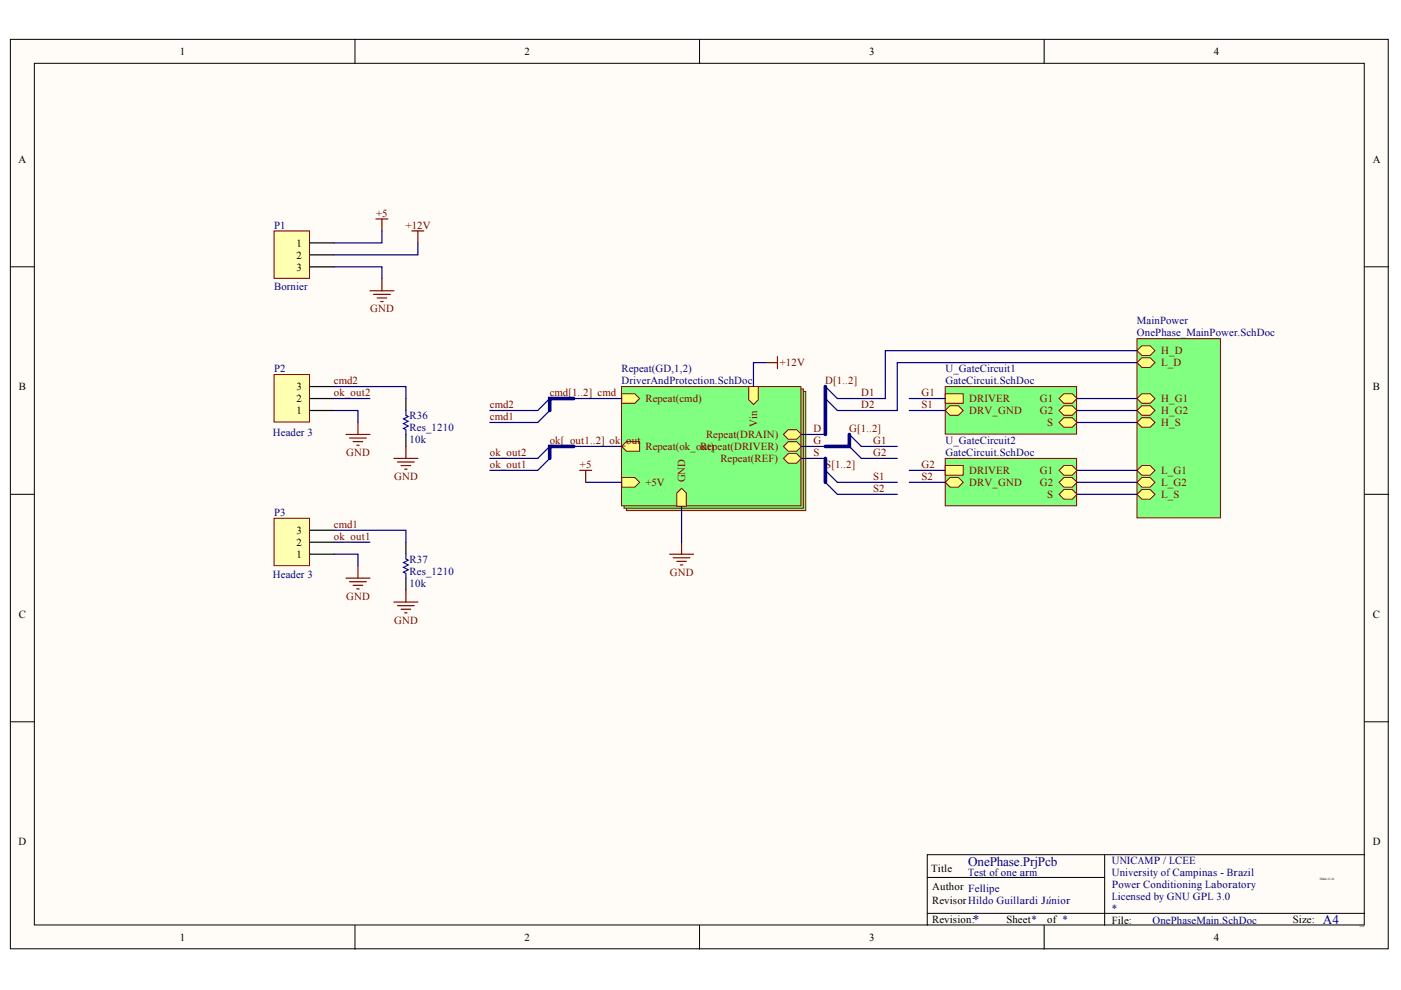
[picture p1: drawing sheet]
<svg xmlns="http://www.w3.org/2000/svg" width="297mm" height="210mm" viewBox="0 0 297 210" stroke-linecap="round" stroke-linejoin="round" font-family="sans-serif">
<defs><g id="words">
<g font-size="2.8" fill="#000081">
<text x="205.3" y="183.7">OnePhase.PrjPcb</text>
<text x="206.3" y="195.9">*</text>
<text x="280.4" y="195.9">A4</text>
</g>
<g font-size="2.3">
<text x="38.1" y="11.7">1</text>
<text x="111.2" y="11.7">2</text>
<text x="184.3" y="11.7">3</text>
<text x="257.4" y="11.7">4</text>
<text x="3.9" y="34.5">A</text>
<text x="291.1" y="34.5">A</text>
<text x="62.8" y="52.3">1</text>
<text x="62.8" y="54.8">2</text>
<text x="62.8" y="57.4">3</text>
<text x="4" y="82.7">B</text>
<text x="62.8" y="82.7">3</text>
<text x="291.1" y="82.7">B</text>
<text x="62.8" y="87.8">1</text>
<text x="62.8" y="85.3">2</text>
<text x="62.8" y="113.2">3</text>
<text x="62.8" y="118.3">1</text>
<text x="62.8" y="115.8">2</text>
<text x="4" y="131">C</text>
<text x="291.1" y="131">C</text>
<text x="3.9" y="179.2">D</text>
<text x="291.1" y="179.2">D</text>
<text x="197.4" y="184.8">Title</text>
<text x="197.6" y="188.6">Author Fellipe</text>
<text x="197.6" y="191.6">RevisorHildo Guillardi Júnior</text>
<text x="197.6" y="195.7">Revision:</text>
<text x="213.4" y="195.7">Sheet*</text>
<text x="222" y="195.7">of *</text>
<text x="235.7" y="195.9">File:</text>
<text x="274.1" y="195.7">Size:</text>
<text x="38.1" y="199.5">1</text>
<text x="111.2" y="199.5">2</text>
<text x="184.3" y="199.5">3</text>
<text x="257.4" y="199.5">4</text>
</g>
<g font-size="2.3" fill="#810000">
<text x="79.8" y="46">+5</text>
<text x="86" y="48.5">+12V</text>
<text x="78.5" y="66.2">GND</text>
<text x="165.3" y="77.7">+12V</text>
<text x="246.2" y="75.1">H_D</text>
<text x="246.2" y="77.7">L_D</text>
<text x="70.8" y="84">ok_out2</text>
<text x="70.8" y="81.5">cmd2</text>
<text x="116.5" y="84">cmd[1..2] cmd</text>
<text x="175" y="81.5">D[1..2]</text>
<text x="182.6" y="84">D1</text>
<text x="195.4" y="84">G1</text>
<text x="103.9" y="89.1">cmd1</text>
<text x="103.9" y="86.5">cmd2</text>
<text x="136.8" y="85.3">Repeat(cmd)</text>
<text x="182.6" y="86.5">D2</text>
<text x="195.4" y="86.5">S1</text>
<text x="205.5" y="85.3">DRIVER</text>
<text x="205.5" y="87.8">DRV_GND</text>
<text x="220.5" y="85.3">G1</text>
<text x="220.5" y="87.8">G2</text>
<text x="246.2" y="85.3">H_G1</text>
<text x="246.2" y="87.8">H_G2</text>
<text x="116.5" y="94.1">ok[_out1..2] ok_</text>
<text x="132.8" y="94.1">out</text>
<text x="136.8" y="95.4">Repeat(ok_oRepeat(DRIVER)</text>
<text x="148.8" y="95.4">ut)</text>
<text x="149.7" y="92.9">Repeat(DRAIN)</text>
<text x="160.5" y="90.5" transform="rotate(-90 160.5 90.5)">Vin</text>
<text x="172.4" y="91.6">D</text>
<text x="172.4" y="94.1">G</text>
<text x="180.1" y="91.6">G[1..2]</text>
<text x="185.1" y="94.1">G1</text>
<text x="222" y="90.3">S</text>
<text x="246.2" y="90.3">H_S</text>
<text x="73.4" y="96.7">GND</text>
<text x="83.6" y="101.7">GND</text>
<text x="103.9" y="99.2">ok_out1</text>
<text x="103.9" y="96.7">ok_out2</text>
<text x="123" y="99.2">+5</text>
<text x="152.7" y="97.9">Repeat(REF)</text>
<text x="172.4" y="96.7">S</text>
<text x="175" y="99.2">S[1..2]</text>
<text x="185.1" y="96.7">G2</text>
<text x="185.1" y="101.7">S1</text>
<text x="195.4" y="101.7">S2</text>
<text x="195.4" y="99.2">G2</text>
<text x="205.5" y="100.5">DRIVER</text>
<text x="220.5" y="100.5">G1</text>
<text x="246.2" y="100.5">L_G1</text>
<text x="136.8" y="103">+5V</text>
<text x="145.3" y="102.2" transform="rotate(-90 145.3 102.2)">GND</text>
<text x="185.1" y="104.4">S2</text>
<text x="205.5" y="103">DRV_GND</text>
<text x="220.5" y="103">G2</text>
<text x="222" y="105.6">S</text>
<text x="246.2" y="105.6">L_S</text>
<text x="246.2" y="103">L_G2</text>
<text x="70.8" y="112">cmd1</text>
<text x="70.8" y="114.5">ok_out1</text>
<text x="142" y="122.1">GND</text>
<text x="73.4" y="127.2">GND</text>
<text x="83.6" y="132.2">GND</text>
</g>
<g font-size="2.3" fill="#000081">
<text x="58.1" y="48.5">P1</text>
<text x="58.1" y="61.4">Bornier</text>
<text x="241" y="68.8">MainPower</text>
<text x="241" y="71.3">OnePhase_MainPower.SchDoc</text>
<text x="58.1" y="78.9">P2</text>
<text x="131.8" y="78.9">Repeat(GD,1,2)</text>
<text x="131.8" y="81.5">DriverAndProtection.SchDoc</text>
<text x="200.4" y="78.9">U_GateCircuit1</text>
<text x="200.4" y="81.5">GateCircuit.SchDoc</text>
<text x="86.9" y="88.8">R36</text>
<text x="57.8" y="92.4">Header 3</text>
<text x="86.9" y="93.9">10k</text>
<text x="86.9" y="91.3">Res_1210</text>
<text x="200.4" y="94.1">U_GateCircuit2</text>
<text x="200.4" y="96.7">GateCircuit.SchDoc</text>
<text x="58.1" y="109.4">P3</text>
<text x="86.9" y="119.3">R37</text>
<text x="57.8" y="122.6">Header 3</text>
<text x="86.9" y="124.4">10k</text>
<text x="86.9" y="121.8">Res_1210</text>
<text x="205.3" y="185.8">Test of one arm</text>
<text x="235.7" y="183.3">UNICAMP / LCEE</text>
<text x="235.7" y="185.8">University of Campinas - Brazil</text>
<text x="235.7" y="188.3">Power Conditioning Laboratory</text>
<text x="235.7" y="190.9">Licensed by GNU GPL 3.0</text>
<text x="235.7" y="193.4">*</text>
<text x="244.3" y="195.9">OnePhaseMain.SchDoc</text>
</g>
<text font-size=".7" x="279.9" y="186.7">Hildo G Jr</text>
<text font-size=".4" x="288.3" y="196.6">HGJr</text>
</g></defs>
<g fill="#fffcf8" stroke="#000" stroke-width=".21">
<path d="M2.2 8.3h292.1v192.9h-292.1z"/>
<path d="M7.3 13.4h281.9v182.7h-281.9z"/>
</g>
<g fill="none" stroke="#000" stroke-width=".21">
<path d="M75.3 8.3v5.1M148.3 8.3v5.1M221.4 8.3v5.1M2.2 56.6h5.1M289.4 56.6h5M2.2 104.8h5.1M289.4 104.8h5M2.2 153h5.1M289.4 153h5M75.3 196.2v5.1M148.3 196.2v5.1M196.6 186h37.6"/>
<path d="M196.6 193.7h92.8M221.4 196.2v5.1M234.2 181.2v15M289.4 181.2h-92.8v15"/>
</g>
<g fill="#81ff81" stroke="#810000" stroke-width=".21">
<path d="M132.8 83h38v25.3h-38z"/>
<path d="M132.3 82.5h38v25.3h-38z"/>
<path d="M131.8 82h38v25.2h-38z"/>
</g>
<path d="M131.8 83.5h2.8l1 1-1 1h-2.8z" fill-rule="evenodd" fill="#ffff81"/>
<path d="M131.8 83.5h2.8l1 1-1 1h-2.8z" fill="none" stroke="#810000" stroke-width=".21"/>
<path d="M166.1 92.1l1-1h1.8l1 1-1 1h-1.8z" fill-rule="evenodd" fill="#ffff81"/>
<path d="M166.1 92.1l1-1h1.8l1 1-1 1h-1.8z" fill="none" stroke="#810000" stroke-width=".21"/>
<path d="M166.1 94.7l1-1.1h1.8l1 1.1-1 1h-1.8z" fill-rule="evenodd" fill="#ffff81"/>
<path d="M166.1 94.7l1-1.1h1.8l1 1.1-1 1h-1.8z" fill="none" stroke="#810000" stroke-width=".21"/>
<path d="M166.1 97.2l1-1h1.8l1 1-1 1h-1.8z" fill-rule="evenodd" fill="#ffff81"/>
<path d="M166.1 97.2l1-1h1.8l1 1-1 1h-1.8z" fill="none" stroke="#810000" stroke-width=".21"/>
<path d="M143.5 104.6l1-1.1 1 1.1v2.7h-2z" fill-rule="evenodd" fill="#ffff81"/>
<path d="M143.5 104.6l1-1.1 1 1.1v2.7h-2z" fill="none" stroke="#810000" stroke-width=".21"/>
<path d="M158.7 82h2.1v2.8l-1 1-1.1-1z" fill-rule="evenodd" fill="#ffff81"/>
<path d="M158.7 82h2.1v2.8l-1 1-1.1-1z" fill="none" stroke="#810000" stroke-width=".21"/>
<path d="M131.8 101.3h2.8l1 1-1 1h-2.8z" fill-rule="evenodd" fill="#ffff81"/>
<path d="M131.8 101.3h2.8l1 1-1 1h-2.8z" fill="none" stroke="#810000" stroke-width=".21"/>
<path d="M131.8 94.7l1-1.1h2.8v2.1h-2.8z" fill-rule="evenodd" fill="#ffff81"/>
<path d="M131.8 94.7l1-1.1h2.8v2.1h-2.8z" fill="none" stroke="#810000" stroke-width=".21"/>
<path d="M116.6 87l-2.6 2.6M116.6 84.5l-2.6 2.5M116.6 97.2l-2.6 2.5M116.6 94.7l-2.6 2.5" fill="none" stroke="#000081" stroke-width=".25"/>
<path d="M241.1 71.8h17.7v38h-17.7z" fill="#81ff81" stroke="#810000" stroke-width=".21"/>
<path d="M241.1 74.3l1-1h1.8l1 1-1 1.1h-1.8z" fill-rule="evenodd" fill="#ffff81"/>
<path d="M241.1 74.3l1-1h1.8l1 1-1 1.1h-1.8z" fill="none" stroke="#810000" stroke-width=".21"/>
<path d="M241.1 76.9l1-1h1.8l1 1-1 1h-1.8z" fill-rule="evenodd" fill="#ffff81"/>
<path d="M241.1 76.9l1-1h1.8l1 1-1 1h-1.8z" fill="none" stroke="#810000" stroke-width=".21"/>
<path d="M241.1 104.8l1-1h1.8l1 1-1 1h-1.8z" fill-rule="evenodd" fill="#ffff81"/>
<path d="M241.1 104.8l1-1h1.8l1 1-1 1h-1.8z" fill="none" stroke="#810000" stroke-width=".21"/>
<path d="M241.1 89.6l1-1h1.8l1 1-1 1h-1.8z" fill-rule="evenodd" fill="#ffff81"/>
<path d="M241.1 89.6l1-1h1.8l1 1-1 1h-1.8z" fill="none" stroke="#810000" stroke-width=".21"/>
<path d="M241.1 99.7l1-1h1.8l1 1-1 1h-1.8z" fill-rule="evenodd" fill="#ffff81"/>
<path d="M241.1 99.7l1-1h1.8l1 1-1 1h-1.8z" fill="none" stroke="#810000" stroke-width=".21"/>
<path d="M241.1 84.5l1-1h1.8l1 1-1 1h-1.8z" fill-rule="evenodd" fill="#ffff81"/>
<path d="M241.1 84.5l1-1h1.8l1 1-1 1h-1.8z" fill="none" stroke="#810000" stroke-width=".21"/>
<path d="M241.1 87l1-1h1.8l1 1-1 1.1h-1.8z" fill-rule="evenodd" fill="#ffff81"/>
<path d="M241.1 87l1-1h1.8l1 1-1 1.1h-1.8z" fill="none" stroke="#810000" stroke-width=".21"/>
<path d="M241.1 102.3l1-1h1.8l1 1-1 1h-1.8z" fill-rule="evenodd" fill="#ffff81"/>
<path d="M241.1 102.3l1-1h1.8l1 1-1 1h-1.8z" fill="none" stroke="#810000" stroke-width=".21"/>
<path d="M175 82l2.5 2.5M175 84.5l2.5 2.5M175 99.7l2.5 2.6M180.1 94.7l2.5 2.5M180.1 92.1l2.5 2.6M175 102.3l2.5 2.5" fill="none" stroke="#000081" stroke-width=".25"/>
<path d="M162.3 76.9h2.5M164.8 75.6v2.6M142 117.5h5M142.7 118.3h3.6M143.5 119h2M144.2 119.8h.6M144.5 115v2.5" fill="none" stroke="#810000" stroke-width=".25"/>
<path d="M58.1 49h7.5v10h-7.5z" fill="#ffffb2" stroke="#810000" stroke-width=".21"/>
<path d="M65.7 51.5h5.1M65.7 54h5.1M65.7 56.6h5.1M86.1 84.5v2.5M86.1 92.1v2.6M86.1 115v2.5M86.1 122.6v2.5" fill="none" stroke="#000" stroke-width=".25"/>
<g fill="none" stroke="#810000" stroke-width=".25">
<path d="M79.7 46.4h2.5M81 46.4v2.6M81 59.1v2.6M87.3 49h2.6M88.6 49v2.5M78.4 61.7h5.1M79.2 62.4h3.6M80 63.2h2M80.7 63.9h.5M122.9 99.7h2.5M124.2 99.7v2.6M83.5 127.7h5.1"/>
<path d="M84.3 128.4h3.5M85 129.2h2.1M85.8 129.9h.5M86.1 125.1v2.6"/>
</g>
<g fill="none" stroke="#000081" stroke-width=".25">
<path d="M70.8 56.6h10.2v2.5M81 49v2.5h-10.2M88.6 51.5v2.5h-17.8M162.3 76.9h-2.5v5.1M103.8 97.2h10.2M103.8 99.7h10.2M103.8 87h10.2M121.6 84.5h10.2M121.6 94.7h10.2M169.9 94.7h5.1M169.9 92.1h5.1M169.9 97.2h5.1"/>
<path d="M182.6 94.7h7.6M182.6 97.2h7.6M124.2 102.3h7.6M144.5 107.3v7.7M177.5 102.3h12.7M177.5 104.8h12.7"/>
</g>
<path d="M121.6 84.5h-5v2.5M121.6 94.7h-5v2.5M175 82v10.1M175 97.2v5.1M180.1 92.1v2.6h-5.1" fill="none" stroke="#000081" stroke-width=".76"/>
<path d="M86.1 87v1.1l.5 .2-1.1 .5 1.1 .5-1.1 .5 1.1 .5-1.1 .5 .6 .3v1M86.1 117.5v1l.5 .3-1.1 .5 1.1 .5-1.1 .5 1.1 .5-1.1 .5 .6 .3v1" fill="none" stroke="#00f" stroke-width=".25"/>
<path d="M200.4 82h27.9v10h-27.9z" fill="#81ff81" stroke="#810000" stroke-width=".21"/>
<path d="M200.4 83.5h3.8v2h-3.8z" fill-rule="evenodd" fill="#ffff81"/>
<path d="M200.4 83.5h3.8v2h-3.8z" fill="none" stroke="#810000" stroke-width=".21"/>
<path d="M224.6 89.6l1-1h1.7l1.1 1-1.1 1h-1.7z" fill-rule="evenodd" fill="#ffff81"/>
<path d="M224.6 89.6l1-1h1.7l1.1 1-1.1 1h-1.7z" fill="none" stroke="#810000" stroke-width=".21"/>
<path d="M224.6 84.5l1-1h1.7l1.1 1-1.1 1h-1.7z" fill-rule="evenodd" fill="#ffff81"/>
<path d="M224.6 84.5l1-1h1.7l1.1 1-1.1 1h-1.7z" fill="none" stroke="#810000" stroke-width=".21"/>
<path d="M200.4 87l1-1h1.8l1 1-1 1.1h-1.8z" fill-rule="evenodd" fill="#ffff81"/>
<path d="M200.4 87l1-1h1.8l1 1-1 1.1h-1.8z" fill="none" stroke="#810000" stroke-width=".21"/>
<path d="M224.6 87l1-1h1.7l1.1 1-1.1 1.1h-1.7z" fill-rule="evenodd" fill="#ffff81"/>
<path d="M224.6 87l1-1h1.7l1.1 1-1.1 1.1h-1.7z" fill="none" stroke="#810000" stroke-width=".21"/>
<path d="M200.4 97.2h27.9v10h-27.9z" fill="#81ff81" stroke="#810000" stroke-width=".21"/>
<path d="M200.4 98.7h3.8v2h-3.8z" fill-rule="evenodd" fill="#ffff81"/>
<path d="M200.4 98.7h3.8v2h-3.8z" fill="none" stroke="#810000" stroke-width=".21"/>
<path d="M224.6 104.8l1-1h1.7l1.1 1-1.1 1h-1.7z" fill-rule="evenodd" fill="#ffff81"/>
<path d="M224.6 104.8l1-1h1.7l1.1 1-1.1 1h-1.7z" fill="none" stroke="#810000" stroke-width=".21"/>
<path d="M224.6 99.7l1-1h1.7l1.1 1-1.1 1h-1.7z" fill-rule="evenodd" fill="#ffff81"/>
<path d="M224.6 99.7l1-1h1.7l1.1 1-1.1 1h-1.7z" fill="none" stroke="#810000" stroke-width=".21"/>
<path d="M200.4 102.3l1-1h1.8l1 1-1 1h-1.8z" fill-rule="evenodd" fill="#ffff81"/>
<path d="M200.4 102.3l1-1h1.8l1 1-1 1h-1.8z" fill="none" stroke="#810000" stroke-width=".21"/>
<path d="M224.6 102.3l1-1h1.7l1.1 1-1.1 1h-1.7z" fill-rule="evenodd" fill="#ffff81"/>
<path d="M224.6 102.3l1-1h1.7l1.1 1-1.1 1h-1.7z" fill="none" stroke="#810000" stroke-width=".21"/>
<g fill="none" stroke="#000081" stroke-width=".25">
<path d="M241.1 74.3h-53.4v10.2h-10.2M241.1 76.9h-50.9v10.1h-12.7M103.8 89.6h10.2M192.8 84.5h7.6M192.8 87h7.6M192.8 99.7h7.6M228.4 84.5h12.7M228.4 87h12.7M228.4 89.6h12.7M228.4 99.7h12.7M192.8 102.3h7.6M228.4 102.3h12.7"/>
<path d="M228.4 104.8h12.7"/>
</g>
<path d="M58.1 79.4h7.5v10.1h-7.5z" fill="#ffffb2" stroke="#810000" stroke-width=".21"/>
<path d="M65.7 87h5.1M65.7 84.5h5.1M65.7 82h5.1" fill="none" stroke="#000" stroke-width=".25"/>
<path d="M58.1 109.9h7.5v10h-7.5z" fill="#ffffb2" stroke="#810000" stroke-width=".21"/>
<path d="M65.7 117.5h5.1M65.7 115h5.1M65.7 112.4h5.1" fill="none" stroke="#000" stroke-width=".25"/>
<path d="M70.8 87h5.1v2.6M70.8 82h15.3v2.5M70.8 84.5h7.6M70.8 117.5h5.1v2.5M70.8 112.4h15.3v2.6M70.8 115h7.6" fill="none" stroke="#000081" stroke-width=".25"/>
<g fill="none" stroke="#810000" stroke-width=".25">
<path d="M73.4 92.1h5M74.1 92.9h3.6M74.9 93.6h2M75.6 94.4h.5M75.9 89.6v2.5M83.5 97.2h5.1M84.3 98h3.5M85 98.7h2.1M85.8 99.5h.5M86.1 94.7v2.5M73.4 122.6h5M74.1 123.3h3.6"/>
<path d="M74.9 124.1h2M75.6 124.9h.5M75.9 120v2.6"/>
</g>
<use href="#words"/>
</svg>
